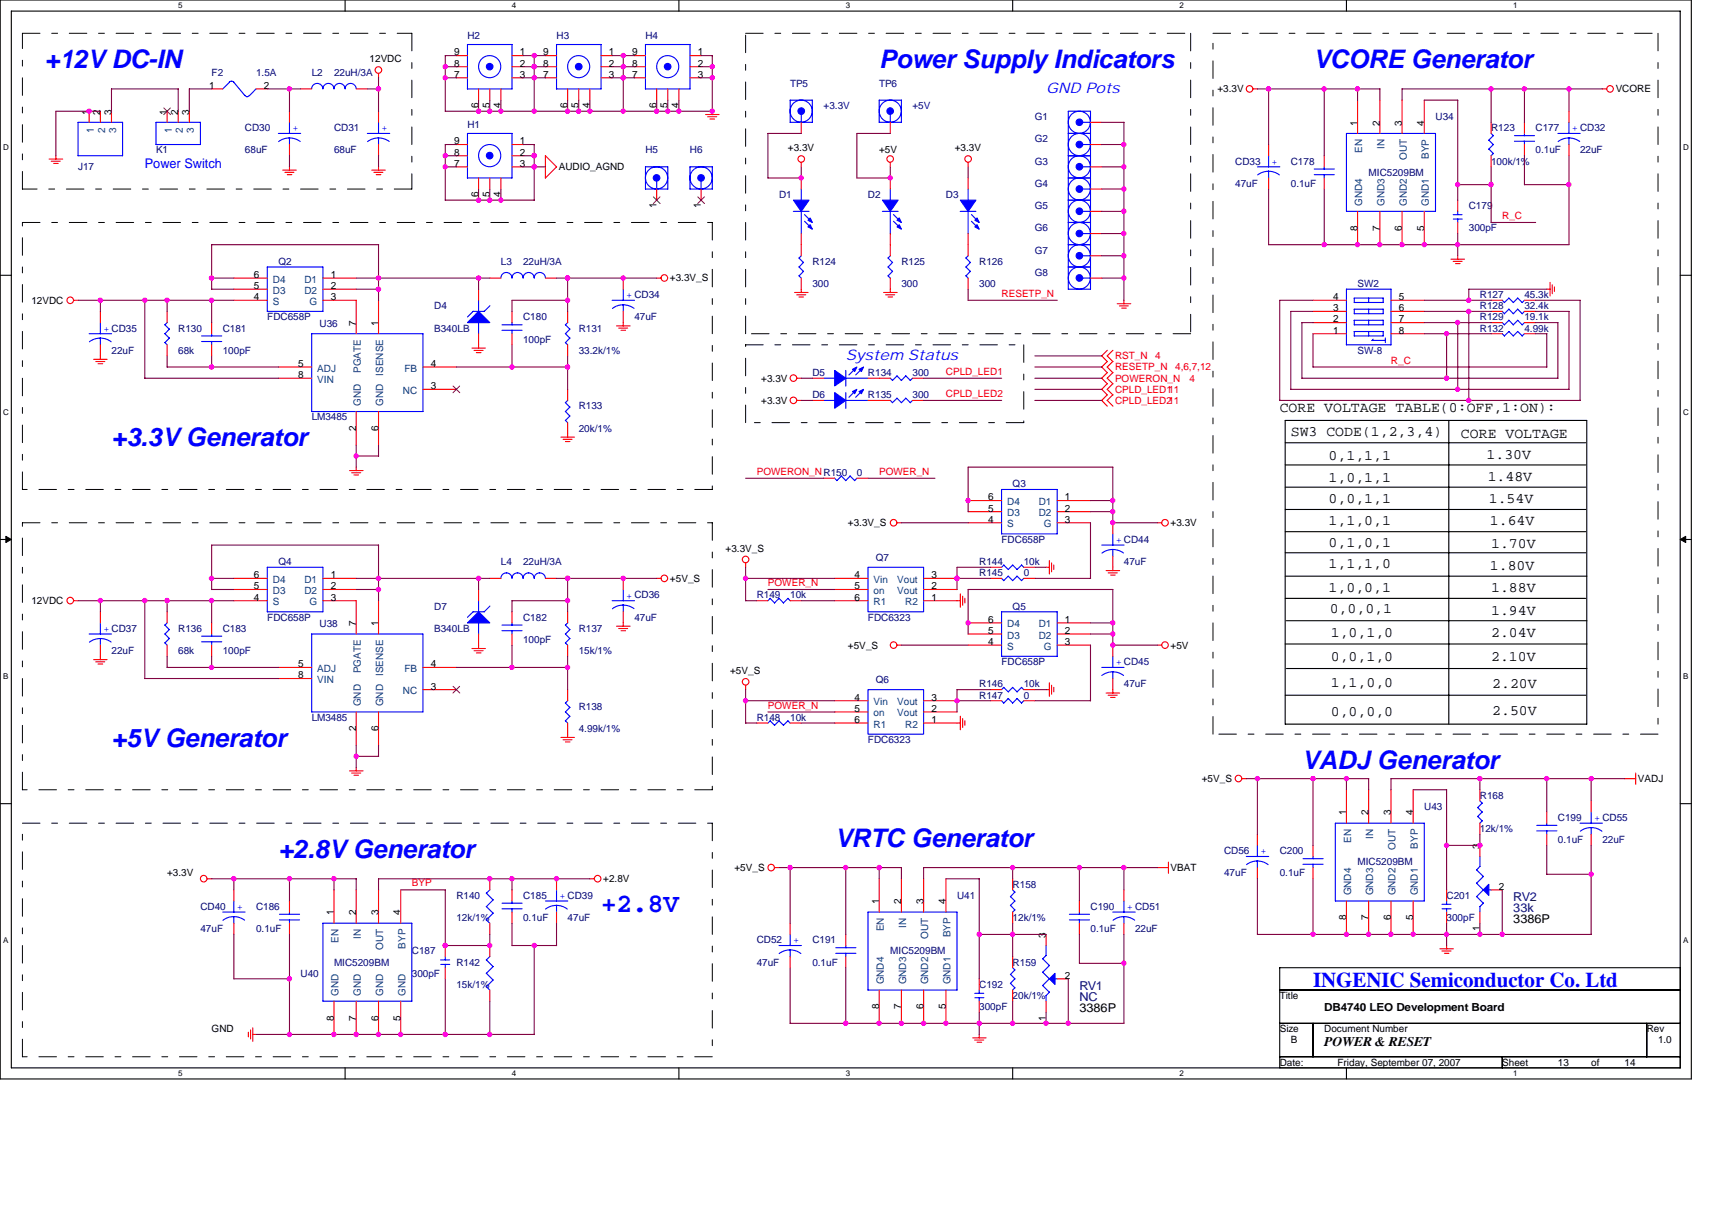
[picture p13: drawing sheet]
<svg xmlns="http://www.w3.org/2000/svg" width="297mm" height="210mm" viewBox="0 0 297 210" stroke-linecap="round" stroke-linejoin="round" font-family="sans-serif">
<defs><g id="words">
<text font-size="4.6" fill="#00f" x="104.3" y="158.3">+2.8V</text>
<g font-size="4.4" fill="#00f">
<text x="7.8" y="11.8">+12V DC-IN</text>
<text x="152.5" y="11.8">Power Supply Indicators</text>
<text x="227.8" y="11.8">VCORE Generator</text>
<text x="19.3" y="77.4">+3.3V Generator</text>
<text x="19.3" y="129.6">+5V Generator</text>
<text x="225.9" y="133.4">VADJ Generator</text>
<text x="48.3" y="148.9">+2.8V Generator</text>
<text x="144.8" y="146.9">VRTC Generator</text>
</g>
<text font-size="3.7" fill="#00f" x="227.8" y="171.3">INGENIC Semiconductor Co. Ltd</text>
<g font-size="2.5" fill="#00f">
<text x="181.5" y="16.2">GND Pots</text>
<text x="146.7" y="62.5">System Status</text>
</g>
<g font-size="2.5">
<text x="222" y="71.5">CORE VOLTAGE TABLE(0:OFF,1:ON):</text>
<text x="224" y="75.7">SW3 CODE(1,2,3,4)</text>
<text x="253.5" y="75.9">CORE VOLTAGE</text>
<text x="230.5" y="79.8">0,1,1,1</text>
<text x="230.5" y="83.7">1,0,1,1</text>
<text x="257.9" y="79.6">1.30V</text>
<text x="258.1" y="83.4">1.48V</text>
<text x="230.5" y="87.3">0,0,1,1</text>
<text x="258.3" y="87.3">1.54V</text>
<text x="230.5" y="94.8">0,1,0,1</text>
<text x="230.5" y="91.2">1,1,0,1</text>
<text x="258.5" y="91.2">1.64V</text>
<text x="258.7" y="95">1.70V</text>
<text x="230.5" y="98.5">1,1,1,0</text>
<text x="258.5" y="98.9">1.80V</text>
<text x="230.5" y="102.7">1,0,0,1</text>
<text x="230.7" y="106.4">0,0,0,1</text>
<text x="258.7" y="102.7">1.88V</text>
<text x="258.7" y="106.8">1.94V</text>
<text x="230.9" y="110.5">1,0,1,0</text>
<text x="258.7" y="110.5">2.04V</text>
<text x="230.9" y="114.7">0,0,1,0</text>
<text x="230.9" y="119.2">1,1,0,0</text>
<text x="258.7" y="114.7">2.10V</text>
<text x="258.9" y="119.4">2.20V</text>
<text x="230.9" y="124.2">0,0,0,0</text>
<text x="258.9" y="124">2.50V</text>
</g>
<text font-size="2.3" fill="#00f" x="25.1" y="29.1">Power Switch</text>
<text font-size="2.3" x="229.8" y="181.6">POWER &amp; RESET</text>
<g font-size="2.1" fill="#000080">
<text x="262.6" y="156.3">RV2</text>
<text x="262.6" y="158.3">33k</text>
<text x="187.3" y="171.8">RV1</text>
<text x="187.3" y="173.7">NC</text>
</g>
<g font-size="2.1">
<text x="262.6" y="160.2">3386P</text>
<text x="187.3" y="175.6">3386P</text>
</g>
<text font-size="1.9" x="229.8" y="175.5">DB4740 LEO Development Board</text>
<g font-size="1.7">
<text x="64.1" y="10.8">12VDC</text>
<text x="78.8" y="11.6">8</text>
<text x="78.8" y="9.6">9</text>
<text x="90.2" y="9.6">1</text>
<text x="90.2" y="11.6">2</text>
<text x="94.2" y="11.6">8</text>
<text x="94.2" y="9.6">9</text>
<text x="105.6" y="9.6">1</text>
<text x="105.6" y="11.6">2</text>
<text x="109.7" y="11.6">8</text>
<text x="109.7" y="9.6">9</text>
<text x="121.1" y="9.6">1</text>
<text x="121.1" y="11.6">2</text>
<text x="36.3" y="15.4">1</text>
<text x="45.8" y="15.4">2</text>
<text x="78.8" y="13.5">7</text>
<text x="90.2" y="13.5">3</text>
<text x="94.2" y="13.5">7</text>
<text x="105.6" y="13.5">3</text>
<text x="109.7" y="13.5">7</text>
<text x="121.1" y="13.5">3</text>
<text x="211.2" y="16">+3.3V</text>
<text x="280.3" y="16">VCORE</text>
<text x="15.4" y="19.9" transform="rotate(-90 15.4 19.9)">1</text>
<text x="17.4" y="19.9" transform="rotate(-90 17.4 19.9)">2</text>
<text x="19.3" y="19.9" transform="rotate(-90 19.3 19.9)">3</text>
<text x="29" y="19.9" transform="rotate(-90 29 19.9)">1</text>
<text x="30.9" y="19.9" transform="rotate(-90 30.9 19.9)">2</text>
<text x="32.8" y="19.9" transform="rotate(-90 32.8 19.9)">3</text>
<text x="83" y="18.8" transform="rotate(-90 83 18.8)">6</text>
<text x="85" y="18.8" transform="rotate(-90 85 18.8)">5</text>
<text x="86.9" y="18.8" transform="rotate(-90 86.9 18.8)">4</text>
<text x="98.5" y="18.8" transform="rotate(-90 98.5 18.8)">6</text>
<text x="100.4" y="18.8" transform="rotate(-90 100.4 18.8)">5</text>
<text x="102.3" y="18.8" transform="rotate(-90 102.3 18.8)">4</text>
<text x="113.9" y="18.8" transform="rotate(-90 113.9 18.8)">6</text>
<text x="115.8" y="18.8" transform="rotate(-90 115.8 18.8)">5</text>
<text x="117.8" y="18.8" transform="rotate(-90 117.8 18.8)">4</text>
<text x="235.5" y="21.8" transform="rotate(-90 235.5 21.8)">1</text>
<text x="239.4" y="21.8" transform="rotate(-90 239.4 21.8)">2</text>
<text x="243.2" y="21.8" transform="rotate(-90 243.2 21.8)">3</text>
<text x="247.1" y="21.8" transform="rotate(-90 247.1 21.8)">4</text>
<text x="78.8" y="28.9">7</text>
<text x="78.8" y="27">8</text>
<text x="78.8" y="25.1">9</text>
<text x="90.2" y="25.1">1</text>
<text x="90.2" y="27">2</text>
<text x="90.2" y="28.9">3</text>
<text x="96.9" y="29.5">AUDIO_AGND</text>
<text x="136.7" y="26.2">+3.3V</text>
<text x="152.5" y="26.6">+5V</text>
<text x="165.7" y="26.2">+3.3V</text>
<text x="83" y="34.2" transform="rotate(-90 83 34.2)">6</text>
<text x="85" y="34.2" transform="rotate(-90 85 34.2)">5</text>
<text x="86.9" y="34.2" transform="rotate(-90 86.9 34.2)">4</text>
<text x="113.9" y="36.2" transform="rotate(-90 113.9 36.2)">1</text>
<text x="121.6" y="36.2" transform="rotate(-90 121.6 36.2)">1</text>
<text x="235.5" y="40" transform="rotate(-90 235.5 40)">8</text>
<text x="239.4" y="40" transform="rotate(-90 239.4 40)">7</text>
<text x="243.2" y="40" transform="rotate(-90 243.2 40)">6</text>
<text x="247.1" y="40" transform="rotate(-90 247.1 40)">5</text>
<text x="5.4" y="52.7">12VDC</text>
<text x="44" y="48.2">6</text>
<text x="44" y="50.2">5</text>
<text x="44" y="52.1">4</text>
<text x="57.4" y="48.2">1</text>
<text x="57.4" y="50.2">2</text>
<text x="57.4" y="52.1">3</text>
<text x="116.2" y="48.8">+3.3V_S</text>
<text x="231.3" y="52.1">4</text>
<text x="242.7" y="52.1">5</text>
<text x="61.8" y="56.6" transform="rotate(-90 61.8 56.6)">7</text>
<text x="65.7" y="56.6" transform="rotate(-90 65.7 56.6)">1</text>
<text x="231.3" y="57.9">1</text>
<text x="231.3" y="56">2</text>
<text x="231.3" y="54">3</text>
<text x="242.7" y="54">6</text>
<text x="242.7" y="56">7</text>
<text x="242.7" y="57.9">8</text>
<text x="51.7" y="63.7">5</text>
<text x="51.7" y="65.6">8</text>
<text x="74.7" y="63.7">4</text>
<text x="74.7" y="67.5">3</text>
<text x="132.1" y="70.1">+3.3V</text>
<text x="132.1" y="66.2">+3.3V</text>
<text x="61.8" y="74.8" transform="rotate(-90 61.8 74.8)">2</text>
<text x="65.7" y="74.8" transform="rotate(-90 65.7 74.8)">6</text>
<text x="171.4" y="86.8">6</text>
<text x="171.4" y="88.8">5</text>
<text x="184.8" y="86.8">1</text>
<text x="184.8" y="88.8">2</text>
<text x="125.9" y="95.7">+3.3V_S</text>
<text x="147.1" y="91.3">+3.3V_S</text>
<text x="171.4" y="90.7">4</text>
<text x="184.8" y="90.7">3</text>
<text x="203.1" y="91.3">+3.3V</text>
<text x="44" y="100.4">6</text>
<text x="57.4" y="100.4">1</text>
<text x="116.2" y="101">+5V_S</text>
<text x="148.3" y="100.4">4</text>
<text x="161.6" y="100.4">3</text>
<text x="5.4" y="104.8">12VDC</text>
<text x="44" y="102.3">5</text>
<text x="44" y="104.2">4</text>
<text x="57.4" y="102.3">2</text>
<text x="57.4" y="104.2">3</text>
<text x="148.3" y="102.3">5</text>
<text x="148.3" y="104.2">6</text>
<text x="161.6" y="104.2">1</text>
<text x="161.6" y="102.3">2</text>
<text x="61.8" y="108.7" transform="rotate(-90 61.8 108.7)">7</text>
<text x="65.7" y="108.7" transform="rotate(-90 65.7 108.7)">1</text>
<text x="147.1" y="112.5">+5V_S</text>
<text x="171.4" y="108.1">6</text>
<text x="171.4" y="110">5</text>
<text x="171.4" y="111.9">4</text>
<text x="184.8" y="108.1">1</text>
<text x="184.8" y="110">2</text>
<text x="184.8" y="111.9">3</text>
<text x="203.1" y="112.5">+5V</text>
<text x="51.7" y="115.8">5</text>
<text x="51.7" y="117.7">8</text>
<text x="74.7" y="115.8">4</text>
<text x="74.7" y="119.7">3</text>
<text x="126.7" y="117">+5V_S</text>
<text x="148.3" y="121.6">4</text>
<text x="148.3" y="123.5">5</text>
<text x="148.3" y="125.5">6</text>
<text x="161.6" y="125.5">1</text>
<text x="161.6" y="123.5">2</text>
<text x="161.6" y="121.6">3</text>
<text x="61.8" y="126.9" transform="rotate(-90 61.8 126.9)">2</text>
<text x="65.7" y="126.9" transform="rotate(-90 65.7 126.9)">6</text>
<text x="208.5" y="135.7">+5V_S</text>
<text x="284.2" y="135.7">VADJ</text>
<text x="233.6" y="141.5" transform="rotate(-90 233.6 141.5)">1</text>
<text x="237.4" y="141.5" transform="rotate(-90 237.4 141.5)">2</text>
<text x="241.3" y="141.5" transform="rotate(-90 241.3 141.5)">3</text>
<text x="245.2" y="141.5" transform="rotate(-90 245.2 141.5)">4</text>
<text x="256.7" y="147.3" transform="rotate(-90 256.7 147.3)">3</text>
<text x="29" y="152.1">+3.3V</text>
<text x="104.7" y="153.1">+2.8V</text>
<text x="127.4" y="151.2">+5V_S</text>
<text x="203.1" y="151.2">VBAT</text>
<text x="260.1" y="154.4">2</text>
<text x="57.9" y="158.9" transform="rotate(-90 57.9 158.9)">1</text>
<text x="61.8" y="158.9" transform="rotate(-90 61.8 158.9)">2</text>
<text x="65.7" y="158.9" transform="rotate(-90 65.7 158.9)">3</text>
<text x="69.5" y="158.9" transform="rotate(-90 69.5 158.9)">4</text>
<text x="152.5" y="156.9" transform="rotate(-90 152.5 156.9)">1</text>
<text x="156.4" y="156.9" transform="rotate(-90 156.4 156.9)">2</text>
<text x="160.2" y="156.9" transform="rotate(-90 160.2 156.9)">3</text>
<text x="164.1" y="156.9" transform="rotate(-90 164.1 156.9)">4</text>
<text x="233.6" y="159.7" transform="rotate(-90 233.6 159.7)">8</text>
<text x="237.4" y="159.7" transform="rotate(-90 237.4 159.7)">7</text>
<text x="241.3" y="159.7" transform="rotate(-90 241.3 159.7)">6</text>
<text x="245.2" y="159.7" transform="rotate(-90 245.2 159.7)">5</text>
<text x="256.7" y="161.6" transform="rotate(-90 256.7 161.6)">1</text>
<text x="181.5" y="162.7" transform="rotate(-90 181.5 162.7)">3</text>
<text x="184.8" y="169.8">2</text>
<text x="222" y="173.4">Title</text>
<text x="36.7" y="179.1">GND</text>
<text x="57.9" y="177.1" transform="rotate(-90 57.9 177.1)">8</text>
<text x="61.8" y="177.1" transform="rotate(-90 61.8 177.1)">7</text>
<text x="65.7" y="177.1" transform="rotate(-90 65.7 177.1)">6</text>
<text x="69.5" y="177.1" transform="rotate(-90 69.5 177.1)">5</text>
<text x="152.5" y="175.2" transform="rotate(-90 152.5 175.2)">8</text>
<text x="156.4" y="175.2" transform="rotate(-90 156.4 175.2)">7</text>
<text x="160.2" y="175.2" transform="rotate(-90 160.2 175.2)">6</text>
<text x="164.1" y="175.2" transform="rotate(-90 164.1 175.2)">5</text>
<text x="181.5" y="177.1" transform="rotate(-90 181.5 177.1)">1</text>
<text x="222" y="179.1">Size</text>
<text x="229.8" y="179.1">Document Number</text>
<text x="285.7" y="179.1">Rev</text>
<text x="222" y="184.9">Date:</text>
<text x="224" y="181.1">B</text>
<text x="232.1" y="184.9">Friday, September 07, 2007</text>
<text x="260.6" y="184.9">Sheet</text>
<text x="270.3" y="184.9">13</text>
<text x="276.1" y="184.9">of</text>
<text x="281.9" y="184.9">14</text>
<text x="287.7" y="181.1">1.0</text>
</g>
<g font-size="1.7" fill="#000080">
<text x="81.1" y="6.8">H2</text>
<text x="96.6" y="6.8">H3</text>
<text x="112" y="6.8">H4</text>
<text x="36.7" y="13.1">F2</text>
<text x="44.4" y="13.1">1.5A</text>
<text x="54.1" y="13.1">L2</text>
<text x="58" y="13.1">22uH/3A</text>
<text x="137.1" y="15">TP5</text>
<text x="152.5" y="15">TP6</text>
<text x="42.5" y="22.8">CD30</text>
<text x="58" y="22.8">CD31</text>
<text x="81.1" y="22.2">H1</text>
<text x="142.9" y="18.9">+3.3V</text>
<text x="158.3" y="18.9">+5V</text>
<text x="179.6" y="20.8">G1</text>
<text x="249.1" y="20.8">U34</text>
<text x="258.7" y="22.8">R123</text>
<text x="266.4" y="22.8">C177</text>
<text x="13.5" y="29.5">J17</text>
<text x="27.1" y="26.6">K1</text>
<text x="42.5" y="26.6">68uF</text>
<text x="58" y="26.6">68uF</text>
<text x="112" y="26.6">H5</text>
<text x="119.7" y="26.6">H6</text>
<text x="179.6" y="28.6">G3</text>
<text x="179.6" y="24.7">G2</text>
<text x="214.3" y="28.6">CD33</text>
<text x="224" y="28.6">C178</text>
<text x="258.7" y="28.6">100k/1%</text>
<text x="266.4" y="26.6">0.1uF</text>
<text x="274.1" y="26.6">22uF</text>
<text x="135.2" y="34.4">D1</text>
<text x="150.6" y="34.4">D2</text>
<text x="164.1" y="34.4">D3</text>
<text x="179.6" y="32.4">G4</text>
<text x="214.3" y="32.4">47uF</text>
<text x="224" y="32.4">0.1uF</text>
<text x="237.5" y="30.5">MIC5209BM</text>
<text x="179.6" y="40.2">G6</text>
<text x="179.6" y="36.3">G5</text>
<text x="254.8" y="36.3">C179</text>
<text x="254.8" y="40.2">300pF</text>
<text x="48.3" y="45.9">Q2</text>
<text x="86.9" y="45.9">L3</text>
<text x="90.8" y="45.9">22uH/3A</text>
<text x="140.9" y="45.9">R124</text>
<text x="156.4" y="45.9">R125</text>
<text x="169.9" y="45.9">R126</text>
<text x="179.6" y="47.9">G8</text>
<text x="179.6" y="44">G7</text>
<text x="75.3" y="53.7">D4</text>
<text x="140.9" y="49.8">300</text>
<text x="156.4" y="49.8">300</text>
<text x="169.9" y="49.8">300</text>
<text x="235.5" y="49.8">SW2</text>
<text x="256.8" y="53.7">R128</text>
<text x="256.8" y="51.7">R127</text>
<text x="264.5" y="53.7">32.4k</text>
<text x="264.5" y="51.7">45.3k</text>
<text x="30.9" y="57.5">R130</text>
<text x="38.6" y="57.5">C181</text>
<text x="46.4" y="55.6">FDC658P</text>
<text x="55.4" y="56.7">U36</text>
<text x="75.3" y="57.5">B340LB</text>
<text x="90.8" y="55.6">C180</text>
<text x="90.8" y="59.5">100pF</text>
<text x="100.4" y="57.5">R131</text>
<text x="110.1" y="55.6">47uF</text>
<text x="256.8" y="55.6">R129</text>
<text x="256.8" y="57.5">R132</text>
<text x="264.5" y="55.6">19.1k</text>
<text x="264.5" y="57.5">4.99k</text>
<text x="19.3" y="61.4">22uF</text>
<text x="30.9" y="61.4">68k</text>
<text x="38.6" y="61.4">100pF</text>
<text x="100.4" y="61.4">33.2k/1%</text>
<text x="140.9" y="65.2">D5</text>
<text x="150.6" y="65.2">R134</text>
<text x="158.3" y="65.2">300</text>
<text x="235.5" y="61.4">SW-8</text>
<text x="100.4" y="71">R133</text>
<text x="140.9" y="69.1">D6</text>
<text x="150.6" y="69.1">R135</text>
<text x="158.3" y="69.1">300</text>
<text x="54.1" y="73">LM3485</text>
<text x="100.4" y="74.9">20k/1%</text>
<text x="148.7" y="82.6">0</text>
<text x="175.7" y="84.5">Q3</text>
<text x="173.8" y="94.2">FDC658P</text>
<text x="48.3" y="98.1">Q4</text>
<text x="86.9" y="98.1">L4</text>
<text x="90.8" y="98.1">22uH/3A</text>
<text x="152" y="97.3">Q7</text>
<text x="169.9" y="98.1">R144</text>
<text x="169.9" y="100">R145</text>
<text x="177.6" y="98.1">10k</text>
<text x="177.6" y="100">0</text>
<text x="195" y="98.1">47uF</text>
<text x="46.4" y="107.7">FDC658P</text>
<text x="75.3" y="105.8">D7</text>
<text x="90.8" y="107.7">C182</text>
<text x="110.1" y="107.7">47uF</text>
<text x="131.3" y="103.8">R149</text>
<text x="137.1" y="103.8">10k</text>
<text x="150.6" y="107.7">FDC6323</text>
<text x="175.7" y="105.8">Q5</text>
<text x="19.3" y="113.5">22uF</text>
<text x="30.9" y="109.6">R136</text>
<text x="30.9" y="113.5">68k</text>
<text x="38.6" y="109.6">C183</text>
<text x="38.6" y="113.5">100pF</text>
<text x="55.4" y="108.9">U38</text>
<text x="75.3" y="109.6">B340LB</text>
<text x="90.8" y="111.6">100pF</text>
<text x="100.4" y="109.6">R137</text>
<text x="100.4" y="113.5">15k/1%</text>
<text x="152" y="118.5">Q6</text>
<text x="169.9" y="119.3">R146</text>
<text x="173.8" y="115.4">FDC658P</text>
<text x="177.6" y="119.3">10k</text>
<text x="195" y="119.3">47uF</text>
<text x="54.1" y="125.1">LM3485</text>
<text x="100.4" y="123.1">R138</text>
<text x="131.3" y="125.1">R148</text>
<text x="137.1" y="125.1">10k</text>
<text x="169.9" y="121.2">R147</text>
<text x="177.6" y="121.2">0</text>
<text x="100.4" y="127">4.99k/1%</text>
<text x="150.6" y="128.9">FDC6323</text>
<text x="247.1" y="140.5">U43</text>
<text x="256.8" y="138.6">R168</text>
<text x="270.3" y="142.5">C199</text>
<text x="212.4" y="148.3">CD56</text>
<text x="222" y="148.3">C200</text>
<text x="256.8" y="144.4">12k/1%</text>
<text x="270.3" y="146.3">0.1uF</text>
<text x="278" y="146.3">22uF</text>
<text x="79.2" y="156">R140</text>
<text x="90.8" y="156">C185</text>
<text x="166" y="156">U41</text>
<text x="175.7" y="154.1">R158</text>
<text x="212.4" y="152.1">47uF</text>
<text x="222" y="152.1">0.1uF</text>
<text x="235.5" y="150.2">MIC5209BM</text>
<text x="251" y="156">C201</text>
<text x="34.8" y="157.9">CD40</text>
<text x="34.8" y="161.8">47uF</text>
<text x="44.4" y="157.9">C186</text>
<text x="44.4" y="161.8">0.1uF</text>
<text x="79.2" y="159.8">12k/1%</text>
<text x="90.8" y="159.8">0.1uF</text>
<text x="98.5" y="159.8">47uF</text>
<text x="175.7" y="159.8">12k/1%</text>
<text x="189.2" y="157.9">C190</text>
<text x="189.2" y="161.8">0.1uF</text>
<text x="196.9" y="161.8">22uF</text>
<text x="251" y="159.8">300pF</text>
<text x="58" y="167.6">MIC5209BM</text>
<text x="71.5" y="165.6">C187</text>
<text x="79.2" y="167.6">R142</text>
<text x="131.3" y="163.7">CD52</text>
<text x="131.3" y="167.6">47uF</text>
<text x="140.9" y="163.7">C191</text>
<text x="140.9" y="167.6">0.1uF</text>
<text x="154.5" y="165.6">MIC5209BM</text>
<text x="175.7" y="167.6">R159</text>
<text x="52.2" y="169.5">U40</text>
<text x="71.5" y="169.5">300pF</text>
<text x="79.2" y="171.4">15k/1%</text>
<text x="169.9" y="171.4">C192</text>
<text x="175.7" y="173.4">20k/1%</text>
<text x="169.9" y="175.3">300pF</text>
</g>
<g font-size="1.7" fill="#004080">
<text x="16.3" y="23.2" transform="rotate(-90 16.3 23.2)">1</text>
<text x="18.2" y="23.2" transform="rotate(-90 18.2 23.2)">2</text>
<text x="20.1" y="23.2" transform="rotate(-90 20.1 23.2)">3</text>
<text x="29.8" y="23.2" transform="rotate(-90 29.8 23.2)">1</text>
<text x="31.7" y="23.2" transform="rotate(-90 31.7 23.2)">2</text>
<text x="33.7" y="23.2" transform="rotate(-90 33.7 23.2)">3</text>
<text x="236.3" y="26.5" transform="rotate(-90 236.3 26.5)">EN</text>
<text x="240.2" y="25.9" transform="rotate(-90 240.2 25.9)">IN</text>
<text x="244.1" y="27.8" transform="rotate(-90 244.1 27.8)">OUT</text>
<text x="247.9" y="27.6" transform="rotate(-90 247.9 27.6)">BYP</text>
<text x="236.3" y="35.7" transform="rotate(-90 236.3 35.7)">GND4</text>
<text x="240.2" y="35.7" transform="rotate(-90 240.2 35.7)">GND3</text>
<text x="244.1" y="35.7" transform="rotate(-90 244.1 35.7)">GND2</text>
<text x="247.9" y="35.7" transform="rotate(-90 247.9 35.7)">GND1</text>
<text x="47.3" y="49">D4</text>
<text x="47.3" y="51">D3</text>
<text x="47.3" y="52.9">S</text>
<text x="52.8" y="49">D1</text>
<text x="52.8" y="51">D2</text>
<text x="53.7" y="52.9">G</text>
<text x="55.1" y="64.5">ADJ</text>
<text x="62.6" y="64.7" transform="rotate(-90 62.6 64.7)">PGATE</text>
<text x="66.5" y="65.2" transform="rotate(-90 66.5 65.2)">ISENSE</text>
<text x="70.2" y="64.5">FB</text>
<text x="55.1" y="66.4">VIN</text>
<text x="62.6" y="70.4" transform="rotate(-90 62.6 70.4)">GND</text>
<text x="66.5" y="70.4" transform="rotate(-90 66.5 70.4)">GND</text>
<text x="69.9" y="68.3">NC</text>
<text x="174.7" y="87.7">D4</text>
<text x="174.7" y="89.6">D3</text>
<text x="180.2" y="87.7">D1</text>
<text x="180.2" y="89.6">D2</text>
<text x="174.7" y="91.5">S</text>
<text x="181.1" y="91.5">G</text>
<text x="47.3" y="101.2">D4</text>
<text x="52.8" y="101.2">D1</text>
<text x="151.6" y="101.2">Vin</text>
<text x="155.7" y="101.2">Vout</text>
<text x="47.3" y="103.1">D3</text>
<text x="47.3" y="105">S</text>
<text x="52.8" y="103.1">D2</text>
<text x="53.7" y="105">G</text>
<text x="151.6" y="103.1">on</text>
<text x="151.6" y="105">R1</text>
<text x="155.7" y="103.1">Vout</text>
<text x="157.1" y="105">R2</text>
<text x="174.7" y="108.9">D4</text>
<text x="174.7" y="110.8">D3</text>
<text x="174.7" y="112.7">S</text>
<text x="180.2" y="108.9">D1</text>
<text x="180.2" y="110.8">D2</text>
<text x="181.1" y="112.7">G</text>
<text x="55.1" y="116.6">ADJ</text>
<text x="55.1" y="118.5">VIN</text>
<text x="62.6" y="116.8" transform="rotate(-90 62.6 116.8)">PGATE</text>
<text x="66.5" y="117.3" transform="rotate(-90 66.5 117.3)">ISENSE</text>
<text x="70.2" y="116.6">FB</text>
<text x="62.6" y="122.6" transform="rotate(-90 62.6 122.6)">GND</text>
<text x="66.5" y="122.6" transform="rotate(-90 66.5 122.6)">GND</text>
<text x="69.9" y="120.5">NC</text>
<text x="151.6" y="122.4">Vin</text>
<text x="151.6" y="124.3">on</text>
<text x="155.7" y="124.3">Vout</text>
<text x="155.7" y="122.4">Vout</text>
<text x="151.6" y="126.3">R1</text>
<text x="157.1" y="126.3">R2</text>
<text x="234.4" y="146.2" transform="rotate(-90 234.4 146.2)">EN</text>
<text x="238.3" y="145.6" transform="rotate(-90 238.3 145.6)">IN</text>
<text x="242.1" y="147.5" transform="rotate(-90 242.1 147.5)">OUT</text>
<text x="246" y="147.3" transform="rotate(-90 246 147.3)">BYP</text>
<text x="234.4" y="155.4" transform="rotate(-90 234.4 155.4)">GND4</text>
<text x="238.3" y="155.4" transform="rotate(-90 238.3 155.4)">GND3</text>
<text x="242.1" y="155.4" transform="rotate(-90 242.1 155.4)">GND2</text>
<text x="246" y="155.4" transform="rotate(-90 246 155.4)">GND1</text>
<text x="153.3" y="161.6" transform="rotate(-90 153.3 161.6)">EN</text>
<text x="157.2" y="161" transform="rotate(-90 157.2 161)">IN</text>
<text x="58.8" y="163.6" transform="rotate(-90 58.8 163.6)">EN</text>
<text x="62.6" y="162.9" transform="rotate(-90 62.6 162.9)">IN</text>
<text x="66.5" y="164.8" transform="rotate(-90 66.5 164.8)">OUT</text>
<text x="70.3" y="164.6" transform="rotate(-90 70.3 164.6)">BYP</text>
<text x="161.1" y="162.9" transform="rotate(-90 161.1 162.9)">OUT</text>
<text x="164.9" y="162.7" transform="rotate(-90 164.9 162.7)">BYP</text>
<text x="58.8" y="172.8" transform="rotate(-90 58.8 172.8)">GND</text>
<text x="62.6" y="172.8" transform="rotate(-90 62.6 172.8)">GND</text>
<text x="66.5" y="172.8" transform="rotate(-90 66.5 172.8)">GND</text>
<text x="70.3" y="172.8" transform="rotate(-90 70.3 172.8)">GND</text>
<text x="153.3" y="170.8" transform="rotate(-90 153.3 170.8)">GND4</text>
<text x="157.2" y="170.8" transform="rotate(-90 157.2 170.8)">GND3</text>
<text x="161.1" y="170.8" transform="rotate(-90 161.1 170.8)">GND2</text>
<text x="164.9" y="170.8" transform="rotate(-90 164.9 170.8)">GND1</text>
</g>
<g font-size="1.7" fill="#00f">
<text x="50.8" y="22.8">+</text>
<text x="66.2" y="22.8">+</text>
<text x="272.8" y="22.8">+ CD32</text>
<text x="220.7" y="28.6">+</text>
<text x="108.7" y="51.8">+ CD34</text>
<text x="18" y="57.6">+ CD35</text>
<text x="193.7" y="94.2">+ CD44</text>
<text x="108.7" y="103.9">+ CD36</text>
<text x="18" y="109.7">+ CD37</text>
<text x="193.7" y="115.5">+ CD45</text>
<text x="276.7" y="142.5">+ CD55</text>
<text x="218.8" y="148.3">+</text>
<text x="97.1" y="156">+ CD39</text>
<text x="41.1" y="157.9">+</text>
<text x="195.6" y="157.9">+ CD51</text>
<text x="137.7" y="163.7">+</text>
</g>
<g font-size="1.7" fill="#f00">
<text x="260.6" y="38">R_C</text>
<text x="173.8" y="51.5">RESETP_N</text>
<text x="164.1" y="65">CPLD_LED1</text>
<text x="193.5" y="62.4">RST_N</text>
<text x="193.5" y="64.3">RESETP_N</text>
<text x="200.4" y="62.4">4</text>
<text x="203.9" y="64.3">4,6,7,12</text>
<text x="241.3" y="63.1">R_C</text>
<text x="164.1" y="68.9">CPLD_LED2</text>
<text x="193.5" y="66.2">POWERON_N</text>
<text x="193.5" y="68.1">CPLD_LED111</text>
<text x="193.5" y="70.1">CPLD_LED211</text>
<text x="206.4" y="66.2">4</text>
<text x="131.3" y="82.4">POWERON_NR150</text>
<text x="152.5" y="82.4">POWER_N</text>
<text x="133.2" y="101.7">POWER_N</text>
<text x="133.2" y="123">POWER_N</text>
<text x="71.5" y="153.8">BYP</text>
</g>
<g font-size="1.4">
<text x="30.9" y="1.5">5</text>
<text x="88.8" y="1.5">4</text>
<text x="146.7" y="1.5">3</text>
<text x="204.7" y="1.5">2</text>
<text x="262.6" y="1.5">1</text>
<text x=".5" y="26.1">D</text>
<text x="292" y="26.1">D</text>
<text x=".5" y="71.9">C</text>
<text x="292" y="71.9">C</text>
<text x=".5" y="117.8">B</text>
<text x="292" y="117.8">B</text>
<text x=".5" y="163.6">A</text>
<text x="292" y="163.6">A</text>
<text x="30.9" y="186.8">5</text>
<text x="88.8" y="186.8">4</text>
<text x="146.7" y="186.8">3</text>
<text x="204.7" y="186.8">2</text>
<text x="262.6" y="186.8">1</text>
</g>
</g></defs>
<path d="M0 0h293.5v187.2h-293.5zM2 1.9h289.5v183.4h-289.5z" fill="none" stroke="#000" stroke-width=".19"/>
<g fill="#fff">
<path d="M30.9 .2h.8v1.6h-.8z"/>
<path d="M30.9 185.5h.8v1.6h-.8z"/>
</g>
<path d="M59.9 0v1.9M59.9 185.3v1.9" fill="none" stroke="#000" stroke-width=".19"/>
<g fill="#fff">
<path d="M88.8 .2h.8v1.6h-.8z"/>
<path d="M88.8 185.5h.8v1.6h-.8z"/>
</g>
<path d="M117.8 0v1.9M117.8 185.3v1.9" fill="none" stroke="#000" stroke-width=".19"/>
<g fill="#fff">
<path d="M146.7 .2h.8v1.6h-.8z"/>
<path d="M146.7 185.5h.8v1.6h-.8z"/>
</g>
<path d="M175.7 0v1.9M175.7 185.3v1.9" fill="none" stroke="#000" stroke-width=".19"/>
<g fill="#fff">
<path d="M204.7 .2h.7v1.6h-.7z"/>
<path d="M204.7 185.5h.7v1.6h-.7z"/>
</g>
<path d="M233.6 0v1.9M233.6 185.3v1.9" fill="none" stroke="#000" stroke-width=".19"/>
<g fill="#fff">
<path d="M262.6 .2h.7v1.6h-.7z"/>
<path d="M262.6 185.5h.7v1.6h-.7z"/>
<path d="M.5 24.8h1v1.6h-1z"/>
<path d="M292 24.8h1v1.6h-1z"/>
<path d="M.5 70.7h1v1.5h-1z"/>
<path d="M292 70.7h1v1.5h-1z"/>
</g>
<path d="M0 47.8h2M291.5 47.8h2" fill="none" stroke="#000" stroke-width=".19"/>
<g fill="#fff">
<path d="M.5 116.5h.9v1.6h-.9z"/>
<path d="M292 116.5h.9v1.6h-.9z"/>
</g>
<path d="M0 93.6h2M291.5 93.6h2" fill="none" stroke="#000" stroke-width=".19"/>
<path d="M1 93.1l1 .5-1 .5zM291.5 93.6l1-.5v1z" fill="#000" stroke="#000" stroke-width=".17"/>
<g fill="#fff">
<path d="M.5 162.4h.9v1.5h-.9z"/>
<path d="M292 162.4h.9v1.5h-.9z"/>
</g>
<g fill="none" stroke="#000" stroke-width=".19">
<path d="M223 76.8h52.1M223 73h52.3v52.7h-52.3zM251.4 73v52.7M223 92.3h52.1M223 80.7h52.1M223 84.5h52.1M223 100h52.3M223 88.4h52.1M223 95.9h52.1M223 103.8h52.1M223 111.8h52.3M223.2 116h52.1"/>
<path d="M223.2 107.7h52.1M0 139.5h2M223 120.6h52.1M291.5 139.5h2M222 167.9h69.5v17.4h-69.5zM222 171.8h69.5M222 177.6h69.5M227.8 177.6v5.8M285.7 177.6v5.8M222 183.4h69.5M260.6 183.4v1.9"/>
</g>
<g fill="none" stroke="#000" stroke-width=".17" stroke-dasharray="3 2 1 2">
<path d="M3.9 5.8h67.6M71.5 5.8v27M129.4 5.8h77.2M206.6 5.8v52.1M210.5 5.8h77.2M287.7 5.8v121.6M3.9 32.8v-27M3.9 38.6h119.7M71.5 32.8h-67.6M123.6 38.6v46.3M129.4 57.9v-52.1M129.4 59.8h48.2"/>
<path d="M177.6 59.8v13.5M206.6 57.9h-77.2M129.4 73.3v-13.5M177.6 73.3h-48.2M3.9 84.9v-46.3M3.9 90.7h119.7M123.6 84.9h-119.7M123.6 90.7v46.4M3.9 137.1v-46.4M123.6 137.1h-119.7M210.5 127.4v-121.6M287.7 127.4h-77.2"/>
<path d="M3.9 142.9h119.7M123.6 142.9v40.5M3.9 183.4v-40.5M123.6 183.4h-119.7"/>
</g>
<g fill="none" stroke="#f00" stroke-width=".19">
<path d="M15.5 19.3v1.9M17.4 19.3v1.9M19.3 19.3v1.9M29 19.3v1.9M30.9 19.3v1.9M32.8 19.3v1.9M36.7 15.4h1.9M44.4 15.4h2M50.2 19.3v1.9M52.2 15.4h1.9M61.8 15.4h1.9M65.7 12.7v.8"/>
<path d="M65.7 19.3v1.9M79.2 9.7h1.9M79.2 11.6h1.9M79.2 13.5h1.9M83 15.4v2M85 15.4v2M86.9 15.4v2M88.8 9.7h2M88.8 11.6h2M88.8 13.5h2M94.6 9.7h2M94.6 11.6h2"/>
<path d="M94.6 13.5h2M98.5 15.4v2M100.4 15.4v2M102.3 15.4v2M104.3 9.7h1.9M104.3 11.6h1.9M104.3 13.5h1.9M110.1 9.7h1.9M110.1 11.6h1.9M110.1 13.5h1.9M113.9 15.4v2M115.9 15.4v2"/>
<path d="M117.8 15.4v2M119.7 9.7h1.9M119.7 11.6h1.9M119.7 13.5h1.9M122.4 19.9h2.4M123.6 19.3v.6M217.4 15.4h.8M235.5 17.4v5.8M239.4 17.4v5.8M243.3 17.4v5.8M247.1 17.4v5.8M272.2 19.3v1.9"/>
<path d="M278 15.4h.8M8.5 27.6h2.4M8.9 28h1.6M9.3 28.4h.8M9.7 27v.6M49.1 29.5h2.3M49.4 29.9h1.6M49.8 30.3h.8M50.2 25.1v1.9M50.2 29v.5M64.5 29.5h2.3M64.9 29.9h1.5"/>
<path d="M65.3 30.3h.8M65.7 25.1v1.9M65.7 29v.5M79.2 29h1.9M79.2 25.1h1.9M79.2 27h1.9M83 30.9v1.9M85 30.9v1.9M86.9 30.9v1.9M88.8 29h2M88.8 25.1h2M88.8 27h2"/>
<path d="M96.6 29l-2 1.9M96.6 29l-2-2v3.9M113.9 32.8v1.9M121.6 32.8v1.9M122.8 20.3h1.6M123.2 20.7h.8M139 21.2v2M139 28.2v.8M139 30.9v1.9M154.5 21.2v2M154.5 28.2v.8M154.5 30.9v1.9"/>
<path d="M168 28.2v.8M168 30.9v1.9M189.2 21.2h2M189.2 29h2M189.2 36.7h2M189.2 25.1h2M189.2 32.8h2M220.1 25.1v1.9M220.1 30.9v1.9M229.8 27v2M229.8 30.9v1.9M235.5 36.7v5.8"/>
<path d="M239.4 36.7v5.8M243.3 36.7v5.8M247.1 36.7v5.8M252.9 34.7v2M252.9 38.6v1.9M258.7 21.2v2M258.7 27v2M264.5 21.2v2M264.5 25.1v1.9M272.2 25.1v1.9M12.8 52.1h.8M17.4 54v2"/>
<path d="M17.4 59.8v2.6M29 54v2M29 59.8v2M36.7 56v1.9M36.7 59.8v2M40.6 48.3h5.8M40.6 52.1h5.8M40.6 50.2h5.8M56 48.3h5.8M56 52.1h5.8v5.8M56 50.2h5.8M65.7 52.1v5.8"/>
<path d="M83 50.2v1.9M83 57.9v2.5M85 48.3h1.9M88.8 54v2M88.8 57.9v1.9M94.6 48.3h2M98.5 54v2M98.5 59.8v2M107 56.6h2.3M107.4 56.9h1.5M107.8 57.3h.7M108.1 48.3v1.9"/>
<path d="M108.1 54v2.6M113.9 48.3h.8M137.9 50.8h2.3M138.2 51.2h1.6M138.6 51.5h.8M139 40.5v3.9M139 48.3v2.5M153.3 50.8h2.4M153.7 51.2h1.5M154.1 51.5h.8M154.5 40.5v3.9M154.5 48.3v2.5"/>
<path d="M168 40.5v3.9M168 48.3v1.9M189.2 48.3h2M189.2 40.5h2M189.2 44.4h2M193.8 52.7h2.4M194.2 53.1h1.6M194.6 53.5h.8M195 52.1v.6M227.8 52.1h5.8M227.8 56h5.8M227.8 57.9h5.8"/>
<path d="M227.8 54h5.8M241.3 52.1h5.8M241.3 56h5.8M241.3 57.9h5.8M241.3 54h5.8M251.8 45h2.3M252.1 45.4h1.6M252.5 45.7h.8M252.9 44.4v.6M258.7 52.1h1.9M258.7 56h1.9M258.7 57.9h1.9"/>
<path d="M258.7 54h1.9M264.5 52.1h1.9M264.5 56h1.9M264.5 57.9h1.9M264.5 54h1.9M268.4 50.2h.6M268.9 49v2.4M269.3 49.4v1.6M269.7 49.8v.8M16.3 62.4h2.3M16.6 62.7h1.6M17 63.1h.8"/>
<path d="M48.3 65.6h5.8M48.3 63.7h5.8M61.8 71.4v5.8M65.7 71.4v5.8M73.4 63.7h5.8M73.4 67.6h5.8M81.9 60.4h2.3M82.3 60.8h1.5M82.7 61.2h.8M97.3 75.9h2.4M97.7 76.2h1.5M98.1 76.6h.8"/>
<path d="M98.5 67.6v1.9M98.5 73.3v2.6M138.3 69.5h.7M138.3 65.6h.7M140.9 69.5h2M140.9 65.6h2M150.6 69.5h3.9M150.6 65.6h3.9M158.3 69.5h1.9M158.3 65.6h1.9M192.1 60.8l-.9 1 .9 1M192.1 62.7l-.9 1 .9 1"/>
<path d="M192.1 64.6l-.9 1 .9 1M192.1 66.6l-.9 1 .9 .9M192.1 68.5l-.9 1 .9 1M193.1 60.8l-1 1 1 1M193.1 62.7l-1 1 1 1M193.1 64.6l-1 1 1 1M193.1 66.6l-1 1 1 .9M193.1 68.5l-1 1 1 1M60.6 81.7h2.4M61 82h1.6M61.4 82.4h.8M61.8 81.1v.6"/>
<path d="M129.4 97.7v.8M142.9 83h1.9M148.7 83h1.9M155.6 90.7h.8M168 90.7h5.8M168 86.9h5.8M168 88.8h5.8M171.8 98.4h2M177.6 98.4h2M181.5 98.4h.6M182.1 97.3v2.3M182.5 97.7v1.5"/>
<path d="M182.8 98v.8M183.4 90.7h5.8M183.4 86.9h5.8M183.4 88.8h5.8M191.9 99h2.4M192.3 99.4h1.5M192.7 99.8h.8M193.1 90.7v1.9M193.1 96.5v2.5M200.8 90.7h.8M12.8 104.2h.8M16.3 114.5h2.3"/>
<path d="M16.6 114.9h1.6M17 115.2h.8M17.4 106.2v1.9M17.4 112v2.5M29 106.2v1.9M29 112v1.9M36.7 108.1v1.9M36.7 112v1.9M40.6 100.4h5.8M40.6 104.2h5.8M40.6 102.3h5.8M48.3 115.8h5.8"/>
<path d="M48.3 117.8h5.8M56 104.2h5.8v5.8M56 100.4h5.8M56 102.3h5.8M65.7 104.2v5.8M73.4 119.7h5.8M73.4 115.8h5.8M81.9 112.5h2.3M82.3 112.9h1.5M82.7 113.3h.8M83 102.3v1.9M83 110v2.6"/>
<path d="M85 100.4h1.9M88.8 106.2v1.9M88.8 110v2M94.6 100.4h2M98.5 106.2v1.9M98.5 112v1.9M98.5 119.7v1.9M107 108.7h2.3M107.4 109.1h1.5M107.8 109.5h.7M108.1 100.4v1.9M108.1 106.2v2.5"/>
<path d="M113.9 100.4h.8M129.4 118.9v.8M131.3 104.2h1.9M137.1 104.2h1.9M144.8 100.4h5.8M144.8 104.2h5.8M144.8 102.3h5.8M155.6 112h.8M160.2 100.4h5.8M160.2 104.2h6.4M160.2 102.3h5.8M166.6 103.1v2.3"/>
<path d="M167 103.5v1.5M167.4 103.8v.8M168 112h5.8M168 108.1h5.8M168 110h5.8M171.8 100.4h2M171.8 119.7h2M177.6 100.4h2M177.6 119.7h2M181.5 119.7h.6M182.1 118.5v2.3M182.5 118.9v1.6"/>
<path d="M182.8 119.3v.8M183.4 112h5.8M183.4 108.1h5.8M183.4 110h5.8M193.1 112v1.9M193.1 117.8v2.5M200.8 112h.8M60.6 133.8h2.4M61 134.2h1.6M61.4 134.5h.8M61.8 123.5v5.8M61.8 133.2v.6"/>
<path d="M65.7 123.5v5.8M97.3 128h2.4M97.7 128.4h1.5M98.1 128.8h.8M98.5 125.5v2.5M131.3 125.5h1.9M137.1 125.5h1.9M144.8 125.5h5.8M144.8 121.6h5.8M144.8 123.5h5.8M160.2 125.5h6.4M160.2 121.6h5.8"/>
<path d="M160.2 123.5h5.8M166.6 124.3v2.3M167 124.7v1.6M167.4 125.1v.8M171.8 121.6h2M177.6 121.6h2M191.9 120.3h2.4M192.3 120.6h1.5M192.7 121h.8M215.5 135.1h.8M233.6 137.1v5.8M237.5 137.1v5.8"/>
<path d="M241.3 137.1v5.8M245.2 137.1v5.8M256.8 137.1v1.9M276.1 139v1.9M281.9 135.1h1.9M283.8 134.2v1.9M35.9 152.5h.8M40.6 154.4v2M50.2 156.4v1.9M58 154.4v5.8M61.8 154.4v5.8M65.7 154.4v5.8"/>
<path d="M69.5 154.4v5.8M85 152.5v1.9M88.8 154.4v2M88.8 158.3v1.9M96.6 152.5v1.9M96.6 158.3v1.9M102.3 152.5h.8M134.4 150.6h.8M152.5 152.5v5.8M156.4 152.5v5.8M160.2 152.5v5.8M164.1 152.5v5.8"/>
<path d="M175.7 152.5v1.9M175.7 158.3v1.9M187.3 156.4v1.9M195 154.4v2M200.8 150.6h1.9M202.7 149.6v2M218.2 144.8v1.9M218.2 150.6v1.9M227.8 146.7v1.9M227.8 150.6v1.9M233.6 156.4v5.8M237.5 156.4v5.8"/>
<path d="M241.3 156.4v5.8M245.2 156.4v5.8M251 154.4v2M251 158.3v1.9M256.8 142.9v1.9M256.8 146.7v1.9M256.8 158.3v1.9M258.7 154.4h1.9M268.4 140.9v2M268.4 144.8v1.9M276.1 144.8v1.9M40.6 160.2v2"/>
<path d="M43.1 179.1v.8M43.5 178.7v1.6M43.8 179.5h.6M43.9 178.4v2.3M50.2 160.2v2M58 173.7v5.8M61.8 173.7v5.8M65.7 173.7v5.8M69.5 173.7v5.8M77.3 164.1v1.9M77.3 167.9v2M85 160.2v2"/>
<path d="M85 164.1v1.9M85 171.8v1.9M137.1 160.2v2M137.1 166v1.9M146.7 162.2v1.9M146.7 166v1.9M152.5 171.8v5.8M156.4 171.8v5.8M160.2 171.8v5.8M164.1 171.8v5.8M169.9 169.9v1.9M169.9 173.7v2"/>
<path d="M169.9 179.5v.6M175.7 166v1.9M175.7 171.8v1.9M181.5 162.2v1.9M181.5 173.7v2M183.4 169.9h2M187.3 160.2v2M195 160.2v2M249.8 164.7h2.4M250.2 165h1.6M250.6 165.4h.8M251 164.1v.6"/>
<path d="M168.8 180.1h2.3M169.1 180.5h1.6M169.5 180.9h.8"/>
<circle cx="65.7" cy="12.1" r=".57"/>
<circle cx="216.8" cy="15.4" r=".57"/>
<circle cx="279.4" cy="15.4" r=".57"/>
<circle cx="139" cy="27.6" r=".57"/>
<circle cx="154.5" cy="27.6" r=".57"/>
<circle cx="168" cy="27.6" r=".57"/>
<circle cx="12.2" cy="52.1" r=".57"/>
<circle cx="115.3" cy="48.2" r=".57"/>
<circle cx="137.7" cy="65.6" r=".57"/>
<circle cx="137.7" cy="69.5" r=".57"/>
<circle cx="129.4" cy="97.1" r=".57"/>
<circle cx="155" cy="90.7" r=".57"/>
<circle cx="202.1" cy="90.7" r=".57"/>
<circle cx="12.2" cy="104.2" r=".57"/>
<circle cx="115.3" cy="100.4" r=".57"/>
<circle cx="129.4" cy="118.3" r=".57"/>
<circle cx="155" cy="111.9" r=".57"/>
<circle cx="202.1" cy="111.9" r=".57"/>
<circle cx="214.9" cy="135.1" r=".57"/>
<circle cx="35.3" cy="152.5" r=".57"/>
<circle cx="103.7" cy="152.5" r=".57"/>
<circle cx="133.8" cy="150.6" r=".57"/>
</g>
<g fill="none" stroke="#00f" stroke-width=".19">
<path d="M39.8 14.2l.4-.1 .4 .1M39.8 14.3l-1.2 1.1M40.6 14.3l1.9 2.3M42.5 16.6l.4 .2 .3-.2M44.4 15.4l-1.1 1.2M54.1 15.4a.97 .97 0 0 1 1-.9 .97 .97 0 0 1 .9 .9 .96 .96 0 0 1 1-.9 .96 .96 0 0 1 1 .9 .96 .96 0 0 1 .9-.9 .96 .96 0 0 1 1 .9 .96 .96 0 0 1 .9-.9 .96 .96 0 0 1 1 .9M81.1 15.4l7.7 .1v-7.8h-7.7v7.8M104.3 7.7v7.7l-7.7 .1v-7.8h7.7M112 15.4l7.7 .1v-7.8h-7.7v7.8M137.1 17.4h3.8v3.8h-3.8zM139 19.9v1.3M152.5 17.4h3.9v3.8h-3.9z"/>
<path d="M154.5 19.9v1.3M185.4 19.3h3.8v30.9h-3.8zM13.5 21.2h7.8v5.8h-7.8zM27.1 21.2h7.7v3.9h-7.7zM48.3 23.2h3.9M50.2 21.2v2M50.2 23.9v1.2M52.1 24.6l-1.1-.6-.8-.1-1.2 .3-.7 .4M63.7 23.2h3.9M65.7 23.9l.8 .1 1 .6M65.7 23.9l-1.2 .3-.7 .4M65.7 21.2v2"/>
<path d="M65.7 23.9v1.2M81.1 30.9h7.7l.1-7.7h-7.8v7.7M112 29h3.9v3.8h-3.9zM113.9 31.4v1.4M119.7 29h3.9v3.8h-3.9zM121.6 31.4v1.4M137.6 36.7h2.8M139 32.8v2M139 36.7v3.9M139.6 37.2l1.2 1.2M139.6 38.4l1.2 1.2M153.1 36.7h2.7"/>
<path d="M154.5 32.8v2M154.5 36.7v3.9M155 37.2l1.2 1.2M155 38.4l1.2 1.2M166.6 36.7h2.7M168 32.8v2M168 36.7v3.9M168.5 37.2l1.2 1.2M168.5 38.4l1.2 1.2M185.4 23.2h3.8M185.4 27h3.8M185.4 30.9h3.8"/>
<path d="M185.4 38.6h3.8M185.4 34.7h3.8M187.9 21.2h1.3M187.9 36.7h1.3M187.9 29h1.3M187.9 32.8h1.3M187.9 25.1h1.3M218.2 29h3.9M220.1 29.7l1.2 .2 .7 .5M220.1 29.7l-.8 .1-1.1 .6M220.1 27v2M220.1 29.7v1.2"/>
<path d="M228 30.3h3.5M228 29.3h3.5M229.8 29v.4M229.8 30.3v.6M233.6 23.2h15.5v13.5h-15.5zM252.1 37.3h1.6M252.2 38h1.5M252.9 36.7v.6M252.9 38v.6M258.3 25.9l.8 .7M258.7 23.2l.4 .4M259.1 23.5l-.8 .8 .8 .8"/>
<path d="M259.1 25.1l-.8 .8M259.1 26.6l-.4 .5M262.8 24.5h3.5M262.8 23.5h3.5M264.5 23.2v.4M264.5 24.5v.6M270.3 23.2h3.9M272.2 21.2v2M272.2 23.9v1.2M274.1 24.6l-1.1-.6-.8-.1-1.2 .3-.7 .4M15.5 57.9h3.9M15.5 59.3l1.1-.5 .8-.1 1.2 .2 .7 .4"/>
<path d="M17.4 56v1.9M17.4 58.7v1.2M28.6 59.4l.4 .4M28.6 57.9l.8 .8M28.6 56.3l.8 .8M29 56l-.4 .4M29.4 58.7l-.8 .8M29.4 57.1l-.8 .8M35 58.3h3.5M35 59.3h3.5M36.7 57.9v.4M36.7 59.2v.6"/>
<path d="M46.4 46.3h9.6v7.7h-9.6zM54.1 57.9h19.3v13.5h-19.3zM82.1 54l-1 1M83 52.1v1.9M83 56v1.9M85 53.1l-1 .9h-1.9M86.9 48.2a.96 .96 0 0 1 1-.9 .96 .96 0 0 1 .9 .9 .96 .96 0 0 1 1-.9 .96 .96 0 0 1 1 .9 .96 .96 0 0 1 .9-.9 .96 .96 0 0 1 1 .9 .97 .97 0 0 1 1-.9 .97 .97 0 0 1 .9 .9M87.1 56.4h3.5M87.1 57.3h3.5M88.8 56v.4M88.8 57.3v.6M98.1 59.4l.4 .4"/>
<path d="M98.1 57.9l.8 .8M98.1 56.3l.8 .8M98.5 56l-.4 .4M98.9 58.7l-.8 .8M98.9 57.1l-.8 .8M106.2 52.1h3.9M108.1 52.9l.8 .1 1.1 .5M108.1 52.9l-1.2 .2-.6 .4M108.1 50.2v1.9M108.1 52.9v1.2M138.6 47.9l.4 .4M138.6 44.8l.8 .7-.8 .8 .8 .8"/>
<path d="M139 44.4l-.4 .4M139.4 47.1l-.8 .8M154.1 47.9l.4 .4M154.1 44.8l.8 .7-.8 .8 .8 .8M154.5 44.4l-.4 .4M154.9 47.1l-.8 .8M167.6 47.9l.4 .4M167.6 46.3l.8 .8M167.6 44.8l.8 .8M168 44.4l-.4 .4M168.4 47.1l-.8 .8M168.4 45.5l-.8 .8"/>
<path d="M185.4 46.3h3.8M185.4 42.5h3.8M187.9 40.5h1.3M187.9 48.3h1.3M187.9 44.4h1.3M233.6 59.8l7.7 .1 .1-9.7h-7.8v9.6M234.9 57.5h5.1v.8h-5zM235 54.4h5v-.8l-5.1 .1 .1 .8M235 56.4h5v-.8h-5.1l.1 .8M237.5 51.7v.8M237.5 53.6v.8M237.5 55.6v.8"/>
<path d="M237.5 57.5v.8M238.2 58.9l-.2 .2h2.4M240 51.7v.8h-5M240 51.7h-5v.8M240.4 58.7v.8M260.6 56l.4 .4M260.6 57.9l.4 .4M260.6 54l.4 .4M260.6 52.1l.4 .4M261.8 55.6l.8 .8M261.8 57.5l.7 .8 .8-.8M261.8 53.6l.8 .8"/>
<path d="M261.8 51.7l.8 .8M261.8 55.6l-.8 .8M261.8 57.5l-.8 .8M261.8 53.7l-.8 .8M261.8 51.7l-.8 .8M263.3 55.6l.8 .8M263.3 57.5l.8 .8M263.3 53.6l.8 .8M263.3 51.7l.8 .8M263.3 55.6l-.8 .8M263.3 53.7l-.8 .8M263.3 51.7l-.8 .8"/>
<path d="M264.5 56l-.4 .4M264.5 57.9l-.4 .4M264.5 54l-.4 .5M264.5 52.1l-.4 .4M98.1 72.9l.4 .4M98.1 71.4l.8 .8M98.1 69.8l.8 .9M98.5 69.5l-.4 .4M98.9 72.2l-.8 .8M98.9 70.6l-.8 .8M142.9 65.6h1.9M142.9 69.5h1.9"/>
<path d="M146.7 64.3v2.7M146.7 68.1v2.8M146.7 65.6h3.9M146.7 69.5h3.9M148.5 63.9l-1.2 1.2M148.5 67.8l-1.2 1.1M149.6 63.9l-1.1 1.2M149.6 67.8l-1.1 1.1M154.4 69.5l.4 .4 .8-.8 .8 .8M154.4 65.6l.5 .4M155.6 65.2l.8 .8M155.6 65.2l-.8 .8"/>
<path d="M157.1 65.2l.8 .8M157.2 65.2l-.8 .8M158.3 69.5l-.4 .4-.8-.8-.7 .8M158.3 65.6l-.4 .4M46.4 98.4h9.6v7.8h-9.6zM146 82.6l.7 .8 .8-.8M146 82.6l-.8 .8-.4-.4M147.5 82.6l.8 .8M148.7 83l-.4 .4M150.6 98.4h9.6v7.8h-9.6zM173.8 84.9h9.6v7.7h-9.6zM174.2 98.1l.8 .7"/>
<path d="M174.2 98l-.4 .4M175.7 98.1l.8 .7M175.7 98l-.8 .8M177.2 98.1l.4 .4M177.3 98l-.8 .8M191.2 94.6h3.8M193.1 95.4l.8 .1 1 .5M193.1 95.4l-1.2 .2-.7 .4M193.1 92.6v2M193.1 95.4v1.1M15.5 110h3.9M17.4 108.1v1.9"/>
<path d="M17.4 110.8v1.2M19.3 111.4l-1.1-.5-.8-.1-1.2 .2-.7 .4M28.6 111.5l.4 .5M28.6 110l.8 .8M28.6 108.5l.8 .8M29 108.1l-.4 .4M29.4 110.8l-.8 .8M29.4 109.2l-.8 .8M35 111.4h3.5M35 110.4h3.5M36.7 110v.4M36.7 111.4v.6"/>
<path d="M54.1 110h19.3v13.5h-19.3zM82.1 106.2l-1 .9M83 104.2v2M83 108.1v1.9M85 105.2l-1 1h-1.9M86.9 100.4a.96 .96 0 0 1 1-1 .96 .96 0 0 1 .9 1 .96 .96 0 0 1 1-1 .96 .96 0 0 1 1 1 .96 .96 0 0 1 .9-1 .96 .96 0 0 1 1 1 .97 .97 0 0 1 1-1 .97 .97 0 0 1 .9 1M87.1 109.5h3.5M87.1 108.5h3.5M88.8 108.1v.4M88.8 109.4v.6M98.1 111.5l.4 .5M98.1 110l.8 .8"/>
<path d="M98.1 108.5l.8 .8M98.5 108.1l-.4 .4M98.9 110.8l-.8 .8M98.9 109.2l-.8 .8M106.2 104.2h3.9M108.1 105l.8 .1 1.1 .5M108.1 105l-1.2 .2-.6 .4M108.1 102.3v2M108.1 105v1.2M133.2 104.2l.4-.4 .8 .8M135.2 103.8l.8 .8M135.2 103.8l-.8 .8"/>
<path d="M137.1 104.3l-.4-.5-.8 .8M150.6 119.7h9.6v7.7h-9.6zM173.8 100.4l.3 .4 .8-.8 .8 .8M173.8 106.2h9.6v7.7h-9.6zM174.2 119.3l.8 .8M174.2 119.3l-.4 .4M177.2 119.3l.4 .4M177.3 119.3l-.8 .8M177.6 100.4l-.4 .4-.8-.8-.7 .8M191.2 115.8h3.8M193.1 116.6l1.2 .2 .6 .4M193.1 116.6l-1.2 .2-.7 .4"/>
<path d="M193.1 113.9v1.9M193.1 116.6v1.2M98.1 125.1l.4 .4M98.1 123.5l.8 .8M98.1 122l.8 .8M98.5 121.6l-.4 .4M98.9 124.3l-.8 .8M98.9 122.7l-.8 .8M133.6 125.1l.8 .8M133.6 125.1l-.4 .4M135.2 125.1l-.8 .8M136.7 125.1l.4 .4"/>
<path d="M136.7 125.1l-.7 .8-.8-.8M174.9 121.2l.8 .8M174.9 120.1l.8-.8 .8 .8M174.9 121.2l-.8 .8-.3-.4M176.4 121.2l.8 .8 .4-.4M176.5 121.2l-.8 .8M256.8 139l.4 .4-.8 .8M38.6 158.3h3.9M40.6 159.1l.8 .1 1 .5M40.6 159.1l-1.2 .2-.7 .4M40.6 156.4v1.9M40.6 159.1v1.1"/>
<path d="M48.5 159.6h3.5M48.5 158.7h3.5M50.2 158.3v.4M50.2 159.6v.6M84.4 159.6l.6 .6M84.4 157.3l1.2 1.2M84.4 155l1.2 1.2M85 154.4l-.6 .6M85.6 158.5l-1.2 1.1M85.6 156.1l-1.2 1.2M87.1 157.7h3.5M87.1 156.7h3.5"/>
<path d="M88.8 156.4v.4M88.8 157.7v.6M94.6 156.4h3.9M96.5 157.1l1.2 .2 .7 .5M96.5 157.1l-1.1 .2-.7 .5M96.6 154.4v2M96.6 157.1v1.2M150.6 158.3h15.4v13.5h-15.4zM175.3 155.6l.8 .8M175.3 157.1l.8 .8M175.7 154.4l.4 .4M176.1 154.8l-.8 .8"/>
<path d="M176.1 156.4l-.8 .7M176.1 157.9l-.4 .4M185.5 159.6h3.5M185.5 158.7h3.5M187.3 158.3v.4M187.3 159.6v.6M193.1 158.3h3.9M195 156.4v1.9M195 159.1v1.1M196.9 159.7l-1.1-.5-.8-.1-1.2 .2-.7 .4M216.2 148.6h3.9M216.3 150.1l.7-.5 1.1-.2 1.2 .2 .7 .5"/>
<path d="M218.2 146.7v2M218.2 149.4v1.2M226.1 150h3.5M226.1 149h3.5M227.8 148.6v.4M227.8 150v.6M231.7 142.9h15.4v13.5h-15.4zM250.2 156.9h1.6M250.2 157.7h1.6M251 156.3v.6M251 157.7v.6M256.4 140.1l.8 .8"/>
<path d="M256.4 141.7l.8 .8M256.8 148.6v1.8M256.8 150.3l-.6 .6 1.2 1.2M257.2 140.9l-.8 .8M257.2 142.5l-.5 .4M257.4 156.7l-.6 .6v1M257.4 154.4l-1.2 1.2 1.2 1.1M257.4 152.1l-1.2 1.1 1.2 1.2M258.3 154.4h.4M266.6 144.2h3.5M266.6 143.2h3.5M268.4 142.9v.4"/>
<path d="M268.4 144.2v.6M274.1 142.9h3.9M274.2 144.3l.7-.5 1.2-.2 1.1 .2 .7 .5M276.1 140.9v2M276.1 143.6v1.2M56 160.2h15.5v13.5h-15.5zM76.5 166.6h1.5M76.5 167.4h1.5M77.3 166v.6M77.3 167.3v.6M84.4 171.2l.6 .6M84.4 168.9l1.2 1.2"/>
<path d="M84.4 166.6l1.2 1.1M85 166l-.6 .6M85.6 170.1l-1.2 1.1M85.6 167.7l-1.2 1.2M135.2 164.1h3.8M135.2 165.5l.7-.4 1.2-.3 1.2 .3 .7 .4M137.1 162.2v1.9M137.1 164.8v1.2M145 165.4h3.5M145 164.5h3.5M146.7 164.1v.4M146.7 165.4v.6"/>
<path d="M169.1 172.4h1.6M169.1 173.1h1.6M169.9 171.8v.6M169.9 173.1v.6M175.3 169.1l.8 .8M175.3 170.6l.8 .8M175.7 167.9l.4 .4M176.1 168.3l-.8 .8M176.1 169.9l-.8 .8M176.1 171.4l-.4 .4M180.9 171l1.2 1.2M180.9 168.7l1.2 1.1-1.2 1.2"/>
<path d="M180.9 166.4l1.2 1.2M181.5 164.1v1.7M181.5 172.7v1M181.5 165.8l-.6 .6M182.1 172.2l-.6 .6M182.1 167.5l-1.2 1.2M183 169.9h.4"/>
<circle cx="85" cy="11.6" r="1.92"/>
<circle cx="100.4" cy="11.6" r="1.92"/>
<circle cx="115.8" cy="11.6" r="1.92"/>
<circle cx="139" cy="19.3" r="1.92"/>
<circle cx="154.5" cy="19.3" r="1.92"/>
<circle cx="85" cy="27" r="1.93"/>
<circle cx="113.9" cy="30.9" r="1.92"/>
<circle cx="121.6" cy="30.9" r="1.92"/>
<circle cx="187.3" cy="25.1" r="1.92"/>
<circle cx="187.3" cy="36.7" r="1.92"/>
<circle cx="187.3" cy="32.8" r="1.92"/>
<circle cx="187.3" cy="21.2" r="1.92"/>
<circle cx="187.3" cy="28.9" r="1.92"/>
<circle cx="187.3" cy="44.4" r="1.92"/>
<circle cx="187.3" cy="48.2" r="1.92"/>
<circle cx="187.3" cy="40.5" r="1.92"/>
</g>
<g fill="#00f" stroke="#00f" stroke-width=".19">
<path d="M137.7 34.7h2.7l-1.4 2z" fill-rule="evenodd"/>
<path d="M140.6 39l.3 .8-.7-.4z" fill-rule="evenodd"/>
<path d="M140.6 37.8l.3 .8-.7-.4z" fill-rule="evenodd"/>
<path d="M166.6 34.7h2.7l-1.3 2z" fill-rule="evenodd"/>
<path d="M169.1 39.4l.4-.4 .4 .8z" fill-rule="evenodd"/>
<path d="M169.5 37.8l.4 .8-.8-.4z" fill-rule="evenodd"/>
<path d="M258.3 153.5v1.9l-.9-1z" fill-rule="evenodd"/>
<path d="M182.1 169.9l.9-1v1.9z" fill-rule="evenodd"/>
<path d="M153.1 34.7h2.7l-1.3 2z" fill-rule="evenodd"/>
<path d="M155.6 39.4l.4-.4 .4 .8z" fill-rule="evenodd"/>
<path d="M156 37.8l.4 .8-.8-.4z" fill-rule="evenodd"/>
<path d="M83 54l2 2h-3.9z" fill-rule="evenodd"/>
<path d="M144.8 64.3l1.9 1.3-1.9 1.4z" fill-rule="evenodd"/>
<path d="M149.1 64.1l.7-.4-.3 .8z" fill-rule="evenodd"/>
<path d="M147.9 64.1l.8-.4-.4 .8z" fill-rule="evenodd"/>
<path d="M144.8 68.1l1.9 1.4-1.9 1.3z" fill-rule="evenodd"/>
<path d="M149.1 67.9l.7-.3-.3 .7z" fill-rule="evenodd"/>
<path d="M147.9 67.9l.8-.3-.4 .7z" fill-rule="evenodd"/>
<path d="M83 106.2l2 1.9h-3.9z" fill-rule="evenodd"/>
<circle cx="187.3" cy="21.2" r=".57"/>
<circle cx="187.3" cy="28.9" r=".57"/>
<circle cx="187.3" cy="40.5" r=".57"/>
<circle cx="154.5" cy="19.3" r=".57"/>
<circle cx="187.3" cy="36.7" r=".57"/>
<circle cx="85" cy="27" r=".57"/>
<circle cx="187.3" cy="48.2" r=".57"/>
<circle cx="100.4" cy="11.6" r=".57"/>
<circle cx="115.8" cy="11.6" r=".57"/>
<circle cx="85" cy="11.6" r=".57"/>
<circle cx="187.3" cy="44.4" r=".57"/>
<circle cx="121.6" cy="30.9" r=".57"/>
<circle cx="113.9" cy="30.9" r=".57"/>
<circle cx="139" cy="19.3" r=".57"/>
<circle cx="187.3" cy="32.8" r=".57"/>
<circle cx="187.3" cy="25.1" r=".57"/>
</g>
<path d="M28.4 18.7l1.2 1.2M29.6 18.7l-1.2 1.2M113.4 34.2l1.1 1.1M114.5 34.2l-1.2 1.1M121.1 34.2l1.1 1.1M122.2 34.2l-1.2 1.1M78.6 67l1.2 1.2M79.8 67l-1.2 1.2M78.6 119.1l1.2 1.2M79.8 119.1l-1.2 1.2" fill="none" stroke="#804000" stroke-width=".17"/>
<g fill="none" stroke="#800040" stroke-width=".19">
<path d="M17.4 19.3h-7.7v7.8M19.3 19.3v-3.9h11.6v3.9M36.7 15.4h-3.9v3.9M46.4 15.4h5.8M50.2 15.4v3.9M63.7 15.4h2M65.7 13.5v5.8M77.3 19.3h46.3M77.3 13.5h1.9M77.3 11.6h1.9M79.2 9.7h-1.9v9.6M83 17.4v1.9"/>
<path d="M85 17.4v1.9M86.9 17.4v1.9M90.8 9.7h3.9M90.8 13.5h3.9M90.8 11.6h3.9M92.7 9.7v9.6M98.5 17.4v1.9M100.4 17.4v1.9M102.3 17.4v1.9M106.2 9.7h3.9M106.2 13.5h3.9M106.2 11.6h3.9"/>
<path d="M108.1 9.7v9.6M113.9 17.4v1.9M115.9 17.4v1.9M117.8 17.4v1.9M121.6 9.7h2M121.6 13.5h2M121.6 11.6h2M123.6 9.7v9.6M218.2 15.4h21.2M220.1 15.4v9.7M229.8 15.4v11.7M235.5 15.4v2"/>
<path d="M239.4 15.4v2M247.1 17.4h5.8v17.4M258.7 15.4v5.9M264.5 15.4v5.9M272.2 15.4v3.9M278 15.4h-34.7v2M50.2 27v2M65.7 27v2M77.3 29h1.9M77.3 27h1.9M79.2 25.1h-1.9v9.7l15.4-.1v-9.6h-1.9M83 32.8v2"/>
<path d="M85 32.8v2M86.9 32.8v2M90.8 29h3.8M90.8 27h1.9M139 23.2h-5.8v7.7h5.8v-1.9M154.5 29v1.9M154.5 23.2h-5.8v7.7h5.8M168 29v1.9M191.2 29h3.8M191.2 36.7h3.8M191.2 32.8h3.8M191.2 21.2h3.8v30.9"/>
<path d="M191.2 25.1h3.8M229.8 32.8v9.7M252.9 32h5.8M258.7 29v9.6M258.7 38.6h7.7M264.5 27v5h7.7M272.2 27v15.5h-52.1v-9.7M13.5 52.1h27.1M17.4 52.1v2M25.1 52.1v13.6M29 52.1v2M36.7 48.3h3.9"/>
<path d="M36.7 52.1v3.9M61.8 48.3h23.2M61.8 50.2h3.9M65.7 42.5v9.6M65.7 42.5h-29v7.7h3.9M83 48.3v1.9M88.8 59.8v3.9M96.6 48.3h17.4M98.5 48.3v5.8M98.5 52.1h-9.7v2M168 52.1h15.4M168 50.2v1.9"/>
<path d="M191.2 48.3h3.8M191.2 44.4h3.8M191.2 40.5h3.8M227.8 57.9v5.8M227.8 52.1h-5.8v17.4M227.8 56h-1.9v9.7M227.8 54h-3.8v13.6h48.2v-13.6h-5.8M247.1 52.1h11.6M247.1 57.9h11.6M247.1 56h11.6M247.1 54h11.6M251 57.9v7.8"/>
<path d="M252.9 40.5v3.9M252.9 56v11.6M254.8 54v15.5M266.4 52.1h7.8M266.4 57.9h2M266.4 56h3.9M268.4 57.9v5.8M268.4 50.2h-13.6v1.9M270.3 56v9.7M274.1 52.1v17.4M25.1 65.6h23.2M29 63.7h19.3"/>
<path d="M29 61.8v1.9M36.7 61.8v1.9M61.8 77.2v3.9M61.8 79.1h3.9M65.7 77.2v2M79.2 63.7h19.3M98.5 61.8v5.8M139 65.6h2M139 69.5h2M160.2 65.6h13.6M160.2 69.5h13.6M179.6 63.7h11.6"/>
<path d="M179.6 65.6h11.6M179.6 67.6h11.6M179.6 69.5h11.6M179.6 61.8h11.6M222 69.5h52.2M225.9 65.6h44.4M227.8 63.7h40.6M65.7 94.6v9.7M65.7 94.6h-29v7.7M129.4 98.4v5.9M129.4 83h13.5M150.6 83h11.6"/>
<path d="M156.4 90.7h11.6M171.9 98.4h-5.9v3.9M179.6 98.4h1.9M189.2 90.7v9.7h-9.6M189.2 86.9h3.9M189.2 88.8h3.9M193.1 90.7h7.7M193.1 81.1v9.6M193.1 81.1h-25.1v7.7M13.5 104.2h27.1M17.4 104.2v2M25.1 104.2v13.6h23.2"/>
<path d="M29 104.2v2M29 113.9v1.9M29 115.8h19.3M36.7 104.2v3.9M36.7 113.9v1.9M36.7 100.4h3.9M36.7 102.3h3.9M61.8 100.4h23.2M61.8 102.3h3.9M79.2 115.8h19.3M83 100.4v1.9M88.8 112v3.8"/>
<path d="M96.6 100.4h17.4M98.5 100.4v5.8M98.5 113.9v5.8M98.5 104.2h-9.7v2M129.4 104.2h1.9M129.4 100.4h15.4M129.4 119.7v5.8h1.9M133.2 102.3h11.6M139 104.2h5.8M156.4 112h11.6M166 100.4h5.9M171.9 119.7h-5.9v3.9"/>
<path d="M179.6 119.7h1.9M189.2 112v9.6M189.2 110h3.9M189.2 108.1h3.9M193.1 102.3v9.7h7.7M193.1 102.3h-25.1v7.7M61.8 129.3v3.9M61.8 131.3h3.9M65.7 129.3v2M129.4 121.6h15.4M133.2 123.5h11.6M139 125.5h5.8"/>
<path d="M166 121.6h5.9M179.6 121.6h9.6M216.2 135.1h21.3v2M218.2 135.1v9.7M227.8 135.1v11.6M233.6 135.1v2M245.2 137.1h5.8M251 137.1v17.4M256.8 135.1v2M268.4 135.1v5.8M276.1 135.1v3.9M281.9 135.1h-40.6v2"/>
<path d="M36.7 152.5h25.1v2M40.6 152.5v2M50.2 152.5v3.9M58 152.5v2M69.5 154.4h7.8M77.3 154.4v9.7h7.7M88.8 152.5v2M102.4 152.5h-36.7v2M135.2 150.6h21.2v1.9M137.1 150.6v9.6M146.7 150.6v11.6M152.5 150.6v1.9"/>
<path d="M164.1 152.5h5.8v17.4M175.7 150.6v1.9M187.3 150.6v5.8M195 150.6v3.9M200.8 150.6h-40.6v1.9M218.2 152.5v9.7M227.8 152.5v9.7M251 146.7h5.8M256.8 144.8v1.9M260.6 154.4v7.8M268.4 146.7v5h7.7M276.1 146.7v15.5"/>
<path d="M40.6 162.2v7.7M40.6 169.9h9.6M50.2 162.2v17.3M77.3 169.9v9.6M85 162.2v1.9M85 173.7v5.8M88.8 160.2v3.9h7.8M92.7 164.1v15.4h-48.3M96.6 160.2v3.9M137.1 167.9v9.7M137.1 177.6h57.9M146.7 167.9v9.7"/>
<path d="M169.9 175.7v3.8M169.9 162.2h11.6M175.7 160.2v5.8M175.7 173.7v3.9M181.5 175.7v1.9M185.4 169.9v7.7M187.3 162.2v5M187.3 167.2h7.7M195 162.2v15.4M218.2 162.2h57.9M251 160.2v3.9M256.8 160.2v2"/>
</g>
<g fill="#f0f" stroke="#f0f" stroke-width=".19">
<circle cx="88.8" cy="152.5" r=".38"/>
<circle cx="96.5" cy="152.5" r=".38"/>
<circle cx="85" cy="152.5" r=".38"/>
<circle cx="77.2" cy="164.1" r=".38"/>
<circle cx="85" cy="164.1" r=".38"/>
<circle cx="61.8" cy="179.5" r=".38"/>
<circle cx="65.7" cy="15.4" r=".38"/>
<circle cx="50.2" cy="15.4" r=".38"/>
<circle cx="98.5" cy="63.7" r=".38"/>
<circle cx="98.5" cy="48.2" r=".38"/>
<circle cx="65.7" cy="48.2" r=".38"/>
<circle cx="65.7" cy="50.2" r=".38"/>
<circle cx="83" cy="48.2" r=".38"/>
<circle cx="36.7" cy="48.2" r=".38"/>
<circle cx="17.4" cy="52.1" r=".38"/>
<circle cx="36.7" cy="63.7" r=".38"/>
<circle cx="36.7" cy="52.1" r=".38"/>
<circle cx="29" cy="52.1" r=".38"/>
<circle cx="25.1" cy="52.1" r=".38"/>
<circle cx="88.8" cy="63.7" r=".38"/>
<circle cx="36.7" cy="115.8" r=".38"/>
<circle cx="25.1" cy="104.2" r=".38"/>
<circle cx="98.5" cy="100.4" r=".38"/>
<circle cx="98.5" cy="104.2" r=".38"/>
<circle cx="65.7" cy="100.4" r=".38"/>
<circle cx="36.7" cy="100.4" r=".38"/>
<circle cx="29" cy="104.2" r=".38"/>
<circle cx="88.8" cy="115.8" r=".38"/>
<circle cx="108.1" cy="100.4" r=".38"/>
<circle cx="98.5" cy="115.8" r=".38"/>
<circle cx="17.4" cy="104.2" r=".38"/>
<circle cx="65.7" cy="102.3" r=".38"/>
<circle cx="83" cy="100.4" r=".38"/>
<circle cx="36.7" cy="104.2" r=".38"/>
<circle cx="40.6" cy="152.5" r=".38"/>
<circle cx="154.5" cy="30.9" r=".38"/>
<circle cx="50.2" cy="152.5" r=".38"/>
<circle cx="57.9" cy="152.5" r=".38"/>
<circle cx="15.5" cy="19.3" r=".38"/>
<circle cx="139" cy="30.9" r=".38"/>
<circle cx="195" cy="48.2" r=".38"/>
<circle cx="254.8" cy="54" r=".38"/>
<circle cx="254.8" cy="69.5" r=".38"/>
<circle cx="258.7" cy="32" r=".38"/>
<circle cx="252.9" cy="32" r=".38"/>
<circle cx="251" cy="57.9" r=".37"/>
<circle cx="251" cy="65.6" r=".38"/>
<circle cx="220.1" cy="15.4" r=".38"/>
<circle cx="258.7" cy="15.4" r=".38"/>
<circle cx="264.5" cy="15.4" r=".38"/>
<circle cx="272.2" cy="15.4" r=".38"/>
<circle cx="252.9" cy="56" r=".38"/>
<circle cx="252.9" cy="67.6" r=".38"/>
<circle cx="229.7" cy="15.4" r=".38"/>
<circle cx="235.5" cy="15.4" r=".38"/>
<circle cx="166" cy="100.4" r=".38"/>
<circle cx="193.1" cy="90.7" r=".38"/>
<circle cx="168" cy="86.9" r=".38"/>
<circle cx="193.1" cy="86.9" r=".38"/>
<circle cx="193.1" cy="88.8" r=".38"/>
<circle cx="85" cy="34.7" r=".38"/>
<circle cx="92.7" cy="27" r=".38"/>
<circle cx="77.2" cy="28.9" r=".38"/>
<circle cx="77.2" cy="27" r=".38"/>
<circle cx="92.7" cy="28.9" r=".38"/>
<circle cx="83" cy="34.7" r=".38"/>
<circle cx="86.9" cy="34.7" r=".38"/>
<circle cx="193.1" cy="110" r=".38"/>
<circle cx="193.1" cy="111.9" r=".38"/>
<circle cx="129.3" cy="121.6" r=".38"/>
<circle cx="166" cy="121.6" r=".38"/>
<circle cx="168" cy="108.1" r=".38"/>
<circle cx="193.1" cy="108.1" r=".38"/>
<circle cx="123.6" cy="11.6" r=".38"/>
<circle cx="123.6" cy="19.3" r=".38"/>
<circle cx="98.5" cy="52.1" r=".38"/>
<circle cx="115.8" cy="19.3" r=".38"/>
<circle cx="108.1" cy="48.2" r=".38"/>
<circle cx="195" cy="25.1" r=".38"/>
<circle cx="129.4" cy="100.4" r=".38"/>
<circle cx="123.6" cy="13.5" r=".38"/>
<circle cx="92.7" cy="19.3" r=".38"/>
<circle cx="113.9" cy="19.3" r=".38"/>
<circle cx="247.1" cy="42.4" r=".38"/>
<circle cx="252.9" cy="42.4" r=".38"/>
<circle cx="100.4" cy="19.3" r=".38"/>
<circle cx="92.7" cy="9.6" r=".38"/>
<circle cx="92.7" cy="11.6" r=".38"/>
<circle cx="86.9" cy="19.3" r=".38"/>
<circle cx="98.5" cy="19.3" r=".38"/>
<circle cx="85" cy="19.3" r=".38"/>
<circle cx="229.7" cy="42.4" r=".38"/>
<circle cx="235.5" cy="42.4" r=".38"/>
<circle cx="85" cy="179.5" r=".38"/>
<circle cx="117.8" cy="19.3" r=".38"/>
<circle cx="195" cy="40.5" r=".38"/>
<circle cx="61.8" cy="131.3" r=".38"/>
<circle cx="50.2" cy="179.5" r=".38"/>
<circle cx="61.8" cy="79.1" r=".38"/>
<circle cx="65.7" cy="179.5" r=".38"/>
<circle cx="57.9" cy="179.5" r=".38"/>
<circle cx="92.7" cy="164.1" r=".38"/>
<circle cx="195" cy="44.4" r=".38"/>
<circle cx="108.1" cy="13.5" r=".38"/>
<circle cx="239.4" cy="42.4" r=".38"/>
<circle cx="243.3" cy="42.4" r=".38"/>
<circle cx="77.2" cy="11.6" r=".38"/>
<circle cx="77.2" cy="13.5" r=".38"/>
<circle cx="102.3" cy="19.3" r=".38"/>
<circle cx="195" cy="36.7" r=".38"/>
<circle cx="83" cy="19.3" r=".38"/>
<circle cx="108.1" cy="19.3" r=".38"/>
<circle cx="254.8" cy="52.1" r=".38"/>
<circle cx="195" cy="28.9" r=".38"/>
<circle cx="92.7" cy="13.5" r=".38"/>
<circle cx="69.5" cy="179.5" r=".38"/>
<circle cx="272.2" cy="32" r=".38"/>
<circle cx="108.1" cy="11.6" r=".38"/>
<circle cx="195" cy="32.8" r=".38"/>
<circle cx="108.1" cy="9.6" r=".38"/>
<circle cx="50.2" cy="169.9" r=".38"/>
<circle cx="77.2" cy="179.5" r=".38"/>
<circle cx="160.3" cy="177.6" r=".38"/>
<circle cx="195" cy="167.2" r=".38"/>
<circle cx="146.7" cy="177.6" r=".38"/>
<circle cx="152.5" cy="177.6" r=".38"/>
<circle cx="187.3" cy="150.6" r=".38"/>
<circle cx="195" cy="150.6" r=".38"/>
<circle cx="137.1" cy="150.6" r=".38"/>
<circle cx="146.7" cy="150.6" r=".38"/>
<circle cx="152.5" cy="150.6" r=".38"/>
<circle cx="169.9" cy="162.1" r=".38"/>
<circle cx="156.4" cy="177.6" r=".38"/>
<circle cx="175.7" cy="162.1" r=".38"/>
<circle cx="175.7" cy="150.6" r=".38"/>
<circle cx="175.7" cy="177.6" r=".37"/>
<circle cx="164.1" cy="177.6" r=".38"/>
<circle cx="169.9" cy="177.6" r=".38"/>
<circle cx="185.3" cy="177.6" r=".38"/>
<circle cx="181.5" cy="177.6" r=".38"/>
<circle cx="256.8" cy="146.7" r=".38"/>
<circle cx="241.3" cy="162.1" r=".38"/>
<circle cx="227.8" cy="135.1" r=".38"/>
<circle cx="233.6" cy="135.1" r=".38"/>
<circle cx="276.1" cy="151.7" r=".38"/>
<circle cx="256.8" cy="135.1" r=".38"/>
<circle cx="227.8" cy="162.1" r=".38"/>
<circle cx="233.6" cy="162.1" r=".38"/>
<circle cx="268.4" cy="135.1" r=".38"/>
<circle cx="276.1" cy="135.1" r=".38"/>
<circle cx="237.5" cy="162.1" r=".38"/>
<circle cx="256.8" cy="162.1" r=".38"/>
<circle cx="260.6" cy="162.1" r=".38"/>
<circle cx="245.2" cy="162.1" r=".38"/>
<circle cx="251" cy="162.1" r=".38"/>
<circle cx="218.2" cy="135.1" r=".38"/>
<circle cx="251" cy="146.7" r=".37"/>
</g>
<use href="#words"/>
</svg>
